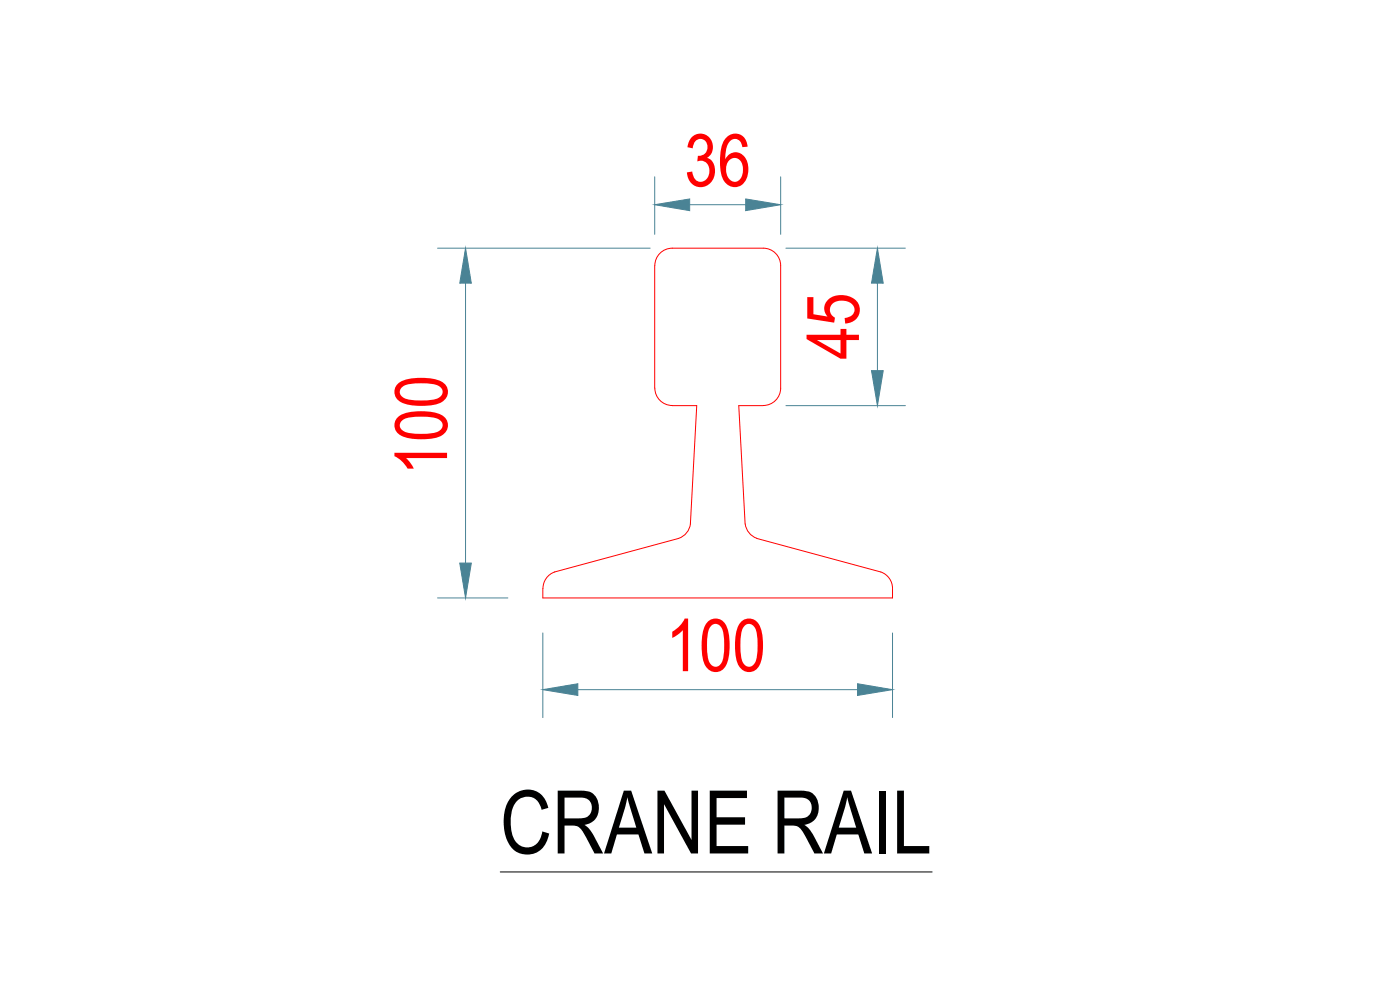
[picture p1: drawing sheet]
<svg xmlns="http://www.w3.org/2000/svg" width="420mm" height="297mm" viewBox="0 0 420 297" stroke-linecap="round" stroke-linejoin="round" font-family="sans-serif">
<defs><g id="words">
<text font-size="26.3" x="150.1" y="256.1">CRANE RAIL</text>
<g font-size="22" fill="#f00">
<text x="205.4" y="55.9">36</text>
<text x="257.8" y="107.8" transform="rotate(-90 257.8 107.8)">45</text>
<text x="134.2" y="142.5" transform="rotate(-90 134.2 142.5)">100</text>
<text x="199.8" y="201.4">100</text>
</g>
</g></defs>
<!-- layer: Outer Line -->
<path d="M207.2 157.2l1.9-35.5h-7.3a5.3 5.3 0 0 1-5.3-5.2v-36.8a5.2 5.2 0 0 1 5.3-5.2h27.2a5.2 5.2 0 0 1 5.3 5.2v36.8a5.2 5.2 0 0 1-5.2 5.2h-7.4l1.9 35.5M207.2 157.2a5.2 5.2 0 0 1-3.5 4.3l-37.3 10.1M223.7 157.2a5.4 5.4 0 0 0 3.4 4.3l37.2 10.1a5.2 5.2 0 0 1 3.6 5v2.8h-105v-2.8M166.5 171.6a5.2 5.2 0 0 0-3.5 5" fill="none" stroke="#f00" stroke-width=".3"/>
<!-- layer: Dim1 -->
<path d="M196.5 53v17.3M234.3 53v17.3M131.3 74.5h63.8M207 61.4h16.8M235.9 74.5h35.8M139.7 85v84M263.3 85v26.2M235.9 121.7h35.8M131.3 179.4h21.1M162.9 189.9v25.4M267.9 189.9v25.4M173.4 206.9h84" fill="none" stroke="#4a8395" stroke-width=".3"/>
<g fill="#4a8395" stroke="#4a8395" stroke-width=".3">
<path d="M162.9 206.9l10.5-1.8v3.6z"/>
<path d="M257.4 205.1l10.5 1.8-10.5 1.8z"/>
<path d="M138 169h3.4l-1.7 10.4z"/>
<path d="M139.7 74.5l1.7 10.5h-3.4z"/>
<path d="M196.5 61.4l10.5-1.7v3.5z"/>
<path d="M223.8 59.7l10.5 1.7-10.5 1.8z"/>
<path d="M261.5 111.2h3.6l-1.8 10.5z"/>
<path d="M263.3 74.5l1.8 10.5h-3.6z"/>
</g>
<!-- layer: Thin -->
<path d="M150.1 261.6h129.7" fill="none" stroke="#000" stroke-width=".3"/>
<use href="#words"/>
</svg>
